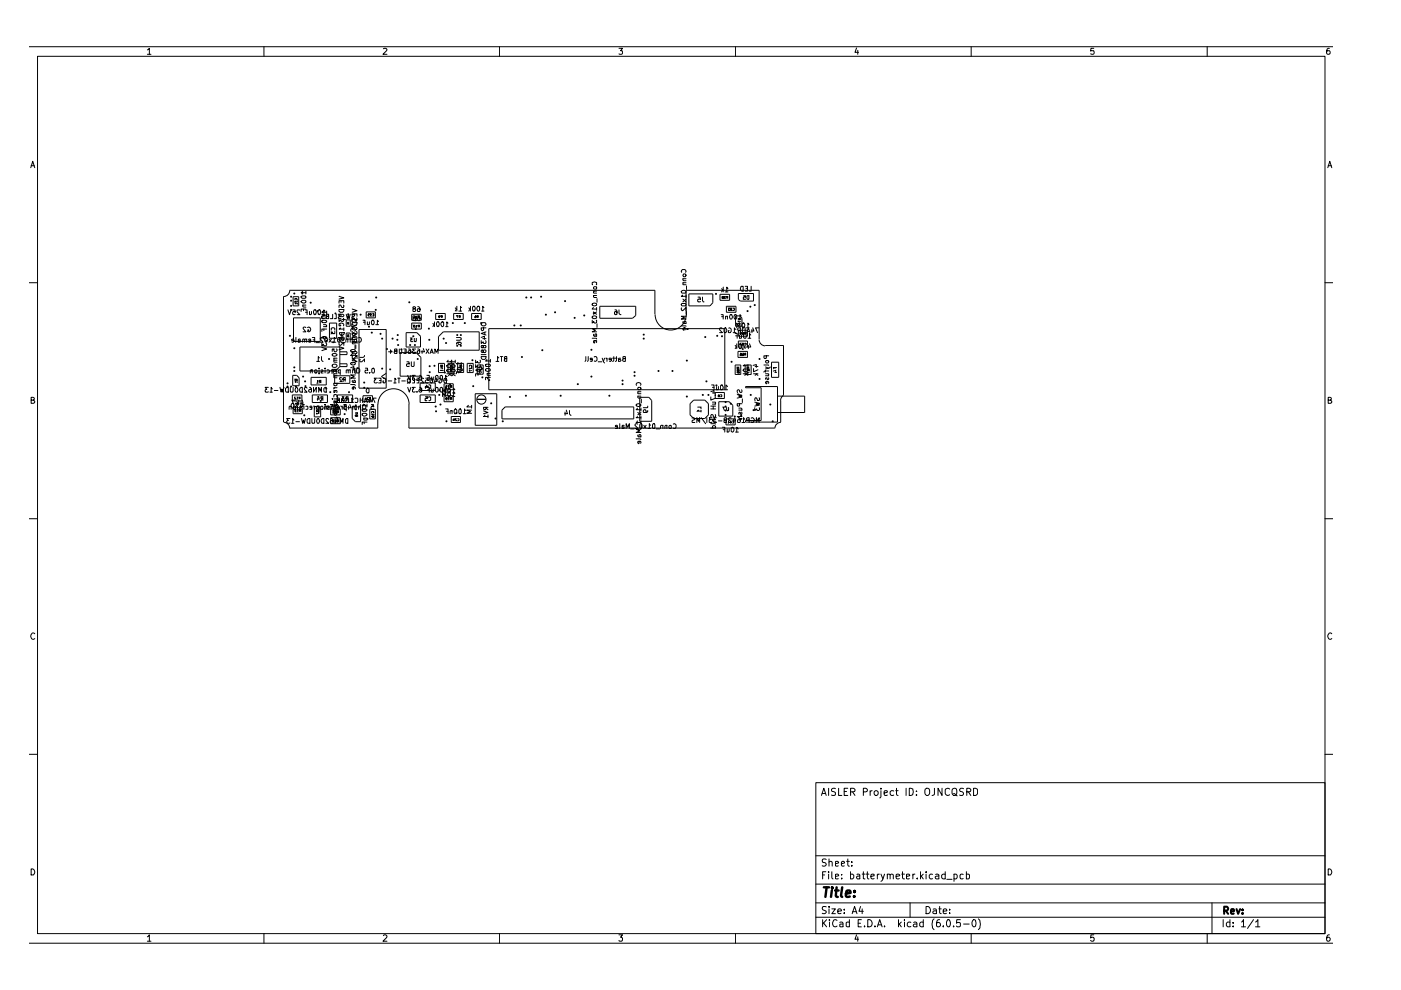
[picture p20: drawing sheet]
<svg xmlns="http://www.w3.org/2000/svg" width="297mm" height="210mm" viewBox="0 0 297 210" stroke-linecap="round" stroke-linejoin="round" font-family="sans-serif">
<g fill="none" stroke="#000" stroke-width=".21">
<path d="M6.3 9.9h276.3M8 11.9h272.9v186.1h-272.9zM31.2 10.6l.5-.4v1.3M31.2 11.5h.8M56 9.9v2M81.3 10.3l.5-.1 .2 .4-.8 .9h.8M105.9 9.9v2M131.2 10.2h.8l-.4 .6h.3v.6h-.7M156 9.9v2M181.6 10.2l-.3 .9h.7M181.9 10.7v.8M205.9 9.9v2"/>
<path d="M231.9 10.2h-.6l-.1 .6h.7a.48 .48 0 0 1 0 .6 .48 .48 0 0 1-.7 0M255.9 9.9v2M281.9 10.2l-.5 .1-.1 1 .2 .2 .4-.1 .1-.4-.1-.2h-.6v.2M6.5 35.6l.4-1.4 .5 1.4M6.6 35.1h.7M281.5 35.6l.4-1.4 .5 1.4M281.6 35.1h.7M6.3 59.9h1.7M144.5 57.7l-.1-.2 .3-.4h.5l.3 .4-.1 .2M144.8 59.9h.7M144.8 59.1h.7M144.9 58.2l.4-.1 .2 .2-.1 .3-.5 .1-.1-.3z"/>
<path d="M144.9 59.1l-.1 .3 .1 .1h.6M144.9 59.9v.5h.6M280.9 59.9h1.7M60.1 62.8v26.7M61 65.7l.4 1 .3-1M61.4 61.6h77.5v5M61.4 61.6a1.27 1.27 0 0 1-1.2 1.3M62.1 65.7h.5v.5l-.1-.2-.4 .2v.4h.5M62.1 79.6h.8l.5 .5v1.7h-1.3zM62.1 62.9h1.2v2h-1.2zM62.2 67.4h5.7v5h-5.7zM62.3 72.2l-.5-.1 .2-.2 .3 .2v.3l-.2 .2-.2-.1"/>
<path d="M62.5 63.6l.1-.3h.3l.1 .2-.1 .1M62.5 63.8v.3l.2-.2v.2h.2v-.3M62.7 64.2l-.2 .2h.5M62.7 71.5v1.1M63 64.2v.4M63.2 72.1h.4l.2 .2-.2 .3-.4-.1M63.6 65.8h-.6v.3l.6 .6h-.6M63.6 73.6h8.5v4.1l-1 1h-7.5zM63.7 72h-.5v.6M63.9 62.8l.8-.1 .2 .1v.4h-.8l-.3-.1zM64.1 63.7h.6l.2 .1a.53 .53 0 0 1-.5 .5 .53 .53 0 0 1-.6-.4zM64.2 61.7l-.4 .4h1.1"/>
<path d="M64.2 64.7h.7M64.3 64.7l-.1 .2 .1 .2h.6M64.3 65.5v.4M64.6 72.1l-.2-.2-.2 .1v.6M64.7 65.7h.4v1M64.8 66.2h.3M64.9 65.5h-1.1v.5M64.9 69.4l-.5-.1-.1 .2 .6 .9h-.6M64.9 61.7v.6M65 72h-.4v.6M65 71.9v.7M65.2 69.4a.47 .47 0 0 1 .7 .4 .47 .47 0 0 1-.7 .5"/>
<path d="M65.6 66v.7M65.9 72.2l-.5-.1 .1-.2 .4 .1v.5h-.5M66 66v.5l-.1 .2-.3-.1M66.2 71.5h.5v1.1M66.2 78.5l-.2-.1-.2 .2v.5M66.2 78.4v.7M66.4 72.1h.3M66.5 65.8l.1-.1a.52 .52 0 0 1 .5 .5 .52 .52 0 0 1-.4 .5l-.2-.4zM66.7 78.5h.4v.6l-.4-.1zM67 72.6h.7M67.1 76.6h.6M67.5 65.8l.1-.1a.52 .52 0 0 1 .4 .5 .52 .52 0 0 1-.4 .5l-.2-.4z"/>
<path d="M67.6 78.1h.1M67.6 78.4v.7M67.7 75.9l-.2-.3v1M68.1 78.5l.2-.1 .2 .2-.4 .2v.3h.4M68.2 75.6v.7l.3 .3M68.2 66.6h.5v.5h-.5v.5l.5-.1M68.2 67.1a.63 .63 0 0 1 1.1 .1l-.3 .3h-.6zM68.2 68l.8-.1 .3 .3-.3 .2h-.6l-.2-.1zM68.2 72.7v.6l.4-.3 .1 .3h.4l.2-.1-.2-.5M68.2 73.7l1.1 .3-1.1 .3M68.3 66.7h.6M68.5 66l-.3 .2h1.1"/>
<path d="M68.5 71.6l-.4-.1-.2 .2 .6 .9h-.6M68.6 68.8h.5l.2 .2-.2 .3M68.6 69.3h.7M68.7 69.8v.3M68.7 71.4l-.1 .1 .1 .4h.4l.2-.2-.2-.3h-.6l-.3 .1v.3M68.9 71.6l.2-.1a.55 .55 0 0 1 .3 .6 .55 .55 0 0 1-.3 .5l-.3-.5zM68.9 66l-.2-.3v1M68.9 78.1h.1M68.9 78.4v.7M69.1 72.3h.2M69.3 69.8h-1.1v.5M69.3 66v.5"/>
<path d="M69.3 67.1h-.1l.1 .5h.4v-1h-.4v.5h.4M69.3 78.5l.3-.1 .2 .3v.4h-.5M69.8 71.9l.5 .7M69.8 68.5h1.6v3.2h-1.6zM70.2 70.2v.5l.3-.2 .1 .2h.3v-.5M70.3 71.9l-.5 .7M70.3 70l-.1-.4 .4-.1 .4 .1-.1 .4M70.4 75.1a.63 .63 0 0 1 1.1 .2 .54 .54 0 0 1-.6 .3 .54 .54 0 0 1-.5-.5zM70.4 77.4l.1-.1a.67 .67 0 0 1 1 .2v.1a.66 .66 0 0 1-1.1 .1zM70.4 78.3h1.1M70.5 66.6v1h-.5M70.6 72.6h.6"/>
<path d="M70.7 78.7h-.5l.2-.3 .3 .2v.3l-.1 .2h-.3M70.8 75.9h.7M70.8 79.2h.7M70.9 75.9v.5h.6M70.9 76.4v.4h.6M70.9 78.3v.4h.6M70.9 79.2v.5h.6M70.9 79.7v.4h.6M71 78.4l.3 .3M71.2 71.8l-.3-.3v1.1M71.3 74l.2 .1v.2l-.3 .3-.3-.1v-.5h-.5v.5M71.3 66.6v1h-.4"/>
<path d="M71.3 78.4v.7M71.6 71.6l.3-.1 .2 .2v.7l-.2 .2a.58 .58 0 0 1-.3-1zM71.7 66.6l.6 .1v.3l-.6 .3 .2 .3h.4M71.9 62.8l1 .4-1 .2M71.9 64.3v-.5h1v.5M71.9 65.6h1v.3l-.3 .3h-.5l-.2-.2zM71.9 66.7l.7-.1 .3 .4-.3 .1h-.5h-.2zM71.9 67.5v.7l.3-.4a.34 .34 0 0 0 .3 .4 .34 .34 0 0 0 .4-.3l-.1-.4M71.9 71.8l.7-.1 .3 .4-.7 .2-.3-.2zM71.9 73.5l1 .3-1 .4M72 70.5h1v.3l-.6 .3-.4-.3zM72 69.1l-.1-.4a.52 .52 0 0 1 .6-.2 .52 .52 0 0 1 .3 .6"/>
<path d="M72 72.6l-.1 .6h.2l.8-.6v.6M72.1 77.1h1.5v.6h-1.5M72.1 74.6h1.5v.6h-1.5M72.1 69.5l-.2 .3h1M72.1 78.5h-.4v.5l.4 .1M72.1 78.4v1M72.3 63.8v.3M72.3 72.6h.8M72.5 67.7h.7M72.5 70.5v.8M72.6 71.5h-.2v.5l.2 .1h.2l.2-.5a.7 .7 0 0 0-1 .1v.3M72.8 64.7v.5h-.3l-.3-.5-.3 .1v.4"/>
<path d="M72.9 69.5v.6M73.4 66.6l.3 1 .1-.7 .2 .7 .3-1M73.4 67.8h.9v1.4h-.9zM73.4 70.6h.9v1.3h-.9zM73.6 68.4h.4l-.2 .3zM73.6 68.7h.4M73.6 71h.4M73.7 72l-.2-.1-.2 .2v.5M73.7 71.9v.7M73.8 78.6l-.1-.2-.3 .1v.6M73.8 71l.2 .4h-.4zM73.8 68.2v.2"/>
<path d="M73.8 68.7v.1M73.8 70.9v.1M73.8 71.4v.1M74.3 78.5h-.5v.6M74.3 78.4v.7M74.3 78l.7-.3v.7M74.4 70.3a.47 .47 0 0 1 .4-.7 .47 .47 0 0 1 .5 .7M74.4 74.2a.58 .58 0 0 1 1 .2 .58 .58 0 0 1-1.1-.1zM74.4 76.9a.58 .58 0 0 1 1 .2 .58 .58 0 0 1-1.1-.1zM74.6 66.6h.5v.5h-.4l-.1 .3 .1 .2h.5M74.6 67.7h1a.59 .59 0 0 1-.4 .6 .59 .59 0 0 1-.6-.1zM74.6 68.7v.6l1-.4"/>
<path d="M74.7 72h-.4v.6M74.7 65.5l1 .4-1 .3M74.7 67.1v-.6h1v.6M74.7 68.4h1a.59 .59 0 0 1-.4 .6 .59 .59 0 0 1-.6-.2zM74.7 70.3v.6l.3-.4 .2 .4h.4v-.6M74.7 74.6l.7-.1 .3 .3-.3 .2h-.6l-.1-.1zM74.7 76.3l1 .3-1 .4M74.7 75l-.4 .4h1.1M74.7 71.9v.7M74.7 71.5h.7M74.7 72.5h.7M74.7 75.9l.7 .6"/>
<path d="M74.7 78.2h.7M74.8 69.4a.68 .68 0 0 1 .9 .3l-.3 .2h-.6l-.1-.1zM74.8 71.9l-.1-.4 .2-.2h.5l.3 .3-.1 .3M74.8 75.4l-.1 .5 .2 .1 .8-.6v.6M74.8 71.5v.5h.6M74.8 72.5v.4h.6M74.8 70.6h.4l.2 .2-.1 .3h-.5l-.1-.3zM74.9 72.3l-.2 .3h1M75.1 72.1l.2-.2 .3 .1v.5l-.3 .1-.2-.2zM75.2 78.5h-.4v.6M75.2 66.5v.4M75.2 78.1v1"/>
<path d="M75.3 73.2v.8M75.4 79.5h-1.1l.8 .3-.8 .4h1.1M75.4 75v.6M75.4 75.9l-.7 .6M75.4 73.2v.7M75.4 78.5v.7M75.6 67.4v.5l-.2 .1-.3-.5-.3-.1-.1 .1v.5M75.6 78.2l.4-.1a.66 .66 0 0 1 .1 1h-.4zM75.7 72.3v.5M76 71.6a.45 .45 0 0 1 .6 .5 .45 .45 0 0 1-.6 .4M76.1 69.8h5.8v12.5h-5.8zM76.4 76.2l-.1 .4 .4 .1 .6-.6v.6"/>
<path d="M77 67.9h.4v.9M77 68.3h.4M77.3 75.4l-.3 .4h-.7M77.5 78.1h.4l.1 .5-.5-.1v.6l.5-.1M77.6 66.1h2v1.3h-2zM77.9 68.2v.6M78 66.5h.3v.3h-.3l.1 .2 .2-.1M78.3 68.2v.5h-.4M78.4 79v.1M78.8 66.5h-.3l.2 .2-.2 .1v.2l.3-.1M78.8 68l.1-.1a.47 .47 0 0 1 .5 .5 .47 .47 0 0 1-.5 .4l-.2-.3zM78.9 78.1h.2a.53 .53 0 0 1 .3 .5 .53 .53 0 0 1-.4 .5l-.2-.2z"/>
<path d="M79 66.6h.3v.3h-.3M79.7 68.8h.6M80.3 68.2l-.3-.3v.9M81.9 79.2l-1 .6 1 .6M82.4 74.6h.7M82.8 74.2v.7M83.8 74.4l-.2 .2 .1 .3h.5v-.9l-.5 .1v.3h.5M84.7 74l.1 .9 .4-.1v-.8M84.8 74.8h3.4l1 1v4h-4.4zM85.6 74h.5v.9h-.5M85.8 74.4h.3M86.1 70.5h2.3l.8 .8v2.3h-3.1z"/>
<path d="M86.3 76.7h.4l.1 .5-.5-.1-.1 .5 .2 .1 .4-.1M86.4 79.6l.4 1 .3-1M86.6 74h.4l.1 .4-.1 .5h-.4l-.1-.4 .2-.2 .4 .2M87.2 76.7v.9l.2 .1 .4-.1v-.9M87.3 68.5h2v1.3h-2zM87.3 66.6h2v1.3h-2zM87.5 71.7h-.4l.2 .3h-.2v.3h.4M87.7 65.4l-.2 .2 .1 .4h.4l.1-.3-.6-.3v-.3h.6v.2l-.2 .1M87.7 67.4l-.2 .1v.4l.2 .1 .4-.1v-.3l-.6-.3 .1-.3h.4l.1 .1-.2 .3M87.8 67.2v.3M87.8 67l.2 .4h-.3M87.8 71.7l.1 .7h.3l.1-.1v-.6"/>
<path d="M88 69h-.3l.1 .1-.1 .2 .3 .1M88.1 79.6h-.6l.2 .3-.2 .2v.4h.6M88.1 74h-.6l.3 .3-.3 .2v.4l.6-.1M88.2 69h.2v.1h-.2v.3h.2M88.3 67l.1 .1v.4l-.2-.1 .1-.2 .1 .1M88.6 65l.3 .1a.74 .74 0 0 1 .1 .9h-.4l-.1-.4 .1-.2h.4l.1 .2M88.6 67h.3l.2 .4-.1 .5h-.4l-.1-.3 .1-.3h.3l.2 .3M88.6 74l.4 .2v.6h-.5v-.4l.3-.1 .2 .2M88.9 67.3l-.2 .2M88.9 69.2l-.2 .2M88.9 67.3h-.2v-.3h.2v.5M88.9 69.2h-.1l-.1-.2h.2v.4"/>
<path d="M89 79.6l.4 .2v.7l-.3 .1-.3-.2v-.2l.3-.3 .3 .3M89.5 74.3v.6M89.7 73.9l.3 .7h-.7M90.3 74l.6 .9M90.5 79.6h.5v1M90.9 74l-.6 .9M91.2 74.9l.3-.9 .4 .9M91.3 74.7h.5M91.4 79.9v.7M91.8 68.6l.3 .3M91.9 79.9v.6h-.5M92 68.8l-.2 .5"/>
<path d="M92.1 68.2v1.1M92.2 74.9v-.9l.3 .7 .4-.7v.9M92.4 79.8l.1-.2 .4 .2v.6l-.3 .2a.53 .53 0 0 1-.2-.8zM92.4 66.5h2v1.2h-2zM92.6 68.3l.1-.1a.52 .52 0 0 1 .5 .5 .52 .52 0 0 1-.4 .6l-.3-.5zM93 77h1.2v2h-1.2zM93 67.1l.3 .1v-.3l-.3 .1 .1 .4h.2M93.3 79.8l.3-.2 .2 .2v.6l-.2 .2-.3-.2zM93.3 78l.5-.1v.4M93.5 78.4l-.1 .1h.5M93.6 78.2h.3M93.6 68.2h.4l.1 .2v.6l-.3 .3-.3-.5z"/>
<path d="M93.7 77.4v.3l-.2 .1-.1-.4h.5M93.7 67.2l-.2 .2M93.7 77.6l.2 .2M93.8 67.2h-.2l-.1-.3h.3v.5M93.9 78.4v.3M94 70.4h7.6v3.9h-8.6v-2.9zM94.5 69.3h.5M94.7 77.5l.6-.2 .5 .3-.3 .3h-.6zM94.7 78.4l.8-.1 .3 .4-.3 .1h-.6l-.2-.1zM94.7 79.2h1.8M94.8 79.8l-.3-.2v1M95 68.5l-.3-.3v1.1"/>
<path d="M95 76.4l-.3 .3h1.1M95 77h1.3v2.1h-1.3zM95.3 79.4l.5 .3M95.4 78.5l.4-.1v.4M95.4 79.2l-.3 .5M95.5 77.8v-.3a.26 .26 0 0 1 .3 0 .26 .26 0 0 1 .1 .3M95.5 77.9v.4l.5-.4v.4M95.5 77.5l.6-.2 .4 .3-.2 .3h-.6zM95.5 78.4l.8-.1 .2 .4-.2 .1h-.6l-.2-.1zM95.6 78.7h.4M96.1 79.4l.4 .3M96.2 66.5h2v1.2h-2z"/>
<path d="M96.2 79.2l-.4 .5M96.5 76.7h-1l.3-.3v.6M96.5 76.4v.6M96.5 65.3l.4 .3M96.8 71.5h.7l.3 .2v.3l-.3 .1h-.7M96.8 65.5l-.3 .5M96.9 64.9v1.1M97 77h1.3v2h-1.3zM97.1 76.9l-.3 .2h1M97.1 77.9h.6v.4M97.1 78.3h.7M97.2 66.9h-.4l.3 .5"/>
<path d="M97.3 78.8v.3M97.3 66h.6M97.4 72.6l-.3 .3 .2 .2h.3l.2-.2-.2-.3h-.6l-.2 .4M97.4 78l.4-.1v.4M97.5 78.4v.3h.2l.3-.3v.3M97.5 67.2l-.2 .2M97.6 67.2h-.2l-.1-.3h.3v.5M97.7 78.2h.3M97.7 77.4v.3l-.1 .1-.1-.4h.5M97.7 77.6l.3 .2M97.8 78.8h-1v.4M97.8 76.9v.6"/>
<path d="M97.9 65.2l-.3-.3v1.1M99.1 77h1.2v2h-1.2zM99.4 65.3l.3 .3M99.5 77.8l.1-.4 .4 .2-.1 .2M99.5 77.9v.3l.5-.3v.3M99.5 78.4v.3l.5-.2M99.7 65.5l-.3 .5M99.7 64.9v1.1M100 66.5h2v1.2h-2zM100.2 65l.1-.1a.52 .52 0 0 1 .5 .5 .52 .52 0 0 1-.4 .6l-.2-.5zM100.7 66.9h.2l.1 .4h-.4l.1-.2 .3 .1M100.8 76.4v.6l.5-.4v.3l.4 .1 .2-.2-.1-.4"/>
<path d="M100.8 77.3v.6l.5-.3v.3h.5v-.6M101.2 78.3h1M101.2 77.4h1.2v1.9h-1.2zM101.3 78.3l-.1 .4 .1 .1h.4l.2-.1-.1-.4M101.3 64.9h.3l.1 .2v.6l-.3 .3-.3-.5zM101.3 67.2l-.2 .2M101.3 79.2v.4M101.4 67.2h-.2l-.1-.3h.3v.5M101.6 78.1v-.2l.1-.1h.3l.1 .3M101.6 78.3v.2h.2l.3-.2v.2M101.7 78.8l-.1 .1h.5M101.9 79.2h-1.1v.6"/>
<path d="M102 71.5l.7-.2v.7M102 72.2v.6l.4-.3 .1 .3h.5v-.6M102 75.6h1v.3l-.2 .3h-.5zM102 75.2h1M102.1 78.8v.2M102.1 66h.5M102.2 68.4h.7l.1 .4a.6 .6 0 0 1-1 0zM102.4 71.8h.6M102.4 73.4v-.2h-.3v.5h.3l.1-.5h.5v.2v.3h-.5l-.1-.1M102.4 74.3l-.1-.1-.3 .1 .2 .5 .2-.1 .1-.4 .4-.1 .1 .1-.1 .5-.5-.3M102.5 69.5v.4l-.3 .2-.2-.6h1M102.6 65.2l-.2-.3v1.1"/>
<path d="M102.8 70.4v.6M103 77.3l.7-.1 .3 .4-.3 .1h-.6l-.1-.1zM103 78.3l.1-.2h.6l.3 .3a.53 .53 0 0 1-.6 .3 .53 .53 0 0 1-.4-.4zM103 70.4l-1 .3 1 .3M103.2 76.2l-.2 .3h1M103.3 79.2h.7M103.4 79.2v.4h.6M104 76.2v.6M105.2 76.6h.5M105.7 75.9l-.2-.3v1M106.1 75.6h.5M106.3 75.6v1"/>
<path d="M107.2 76l-.3 .2v.3l.2 .1h.3v-1h-.4v.4h.4M124.2 75.6v.9l-.2 .1M124.7 75.6v.9l-.2 .1M125.6 76.3l-.5-.1v-.3h.5v.6h-.5M125.6 64.4a.52 .52 0 0 1 .5-.2 .52 .52 0 0 1 .4 .5 .52 .52 0 0 1-.6 .2 .52 .52 0 0 1-.3-.5zM125.6 67.9v.6l.3-.3 .2 .3 .4-.1-.1-.5M125.6 71.7h.8l.1 .2M125.6 60.4v-.5l.4-.1 .5 .1-.1 .5M125.6 67.1l.6-.1 .3 .1a.47 .47 0 0 1-.5 .5 .47 .47 0 0 1-.4-.5zM125.8 65.2l-.2 .3h.9M125.8 61.7h.7M125.8 62.7h.7"/>
<path d="M125.8 66.1l.7 .5M125.9 70.9l-.1 .2 .2 .2h.5v-.4h-.3l-.1 .4M126 75.7l.4-.1 .2 .3v.5l-.4 .2-.2-.1M126 60.8l.5 .1-.1 .4h-.4l-.2-.2zM126 61.7l-.2 .2 .1 .2h.6M126 62.7l-.2 .1 .2 .3h.5M126.2 72.2l-.1 .5-.3-.1 .1-.4h.6v.4M126.5 69.7h-.9l.6 .3-.6 .4h.9M126.5 65.2v.6M126.5 66.1l-.7 .5M126.6 63.3v.8M126.6 68.7v.7"/>
<path d="M126.8 76.7h.8M127.2 64.9h7.6v2l-.7 .6h-6.9zM127.7 75.9l.5 1.1M128.2 75.9l-.3 .7M128.4 75.9l.3 .2M128.7 75.9v.7M129.6 76.3l-.5-.1 .1-.3 .4 .1v.5l-.1 .1-.3-.1M129.9 75.9h.4M130.1 75.6v.9l-.2 .1M130.4 65.7h.2l.2 .3v.6h-.5v-.5l.3-.1 .2 .3M130.5 75.9h.3M130.7 75.6v.9l-.2 .1"/>
<path d="M131.1 76.2h.4l.2 .2-.2 .2-.4-.1M131.2 65.7v.7l.5 .3M131.6 75.9l-.5 .1v.6M132.2 76l-.2 .3 .2 .3h.4v-1l-.5 .1 .1 .3h.4M138.9 66.7a3.3 3.3 0 0 0 3.3 3.3 3.3 3.3 0 0 0 3.3-3.3M144.4 69.1l1.1 .1M144.5 65.3l-.1 .3 .3 .3 .8-.7v.7M144.6 61.6a.58 .58 0 0 1 .9 .3l-.2 .2h-.7l-.2-.2zM144.6 64.3h.7l.2 .3-.2 .3h-.7l-.2-.3zM144.7 62.6l-.3 .2h1.1M144.8 63.4l.7 .6M144.9 68.2v.4h.6"/>
<path d="M145 68.6l.1-.4h.4l-.1 .4M145.1 69.5l-.1 .5-.2-.2 .1-.3h.4l.2 .2-.1 .2M145.5 67.1h-1.1l.7 .3-.7 .2h1.1M145.5 66.6v-5h15.5v10.4M145.5 63.4l-.7 .6M145.5 60.6v.8M145.5 66v.8M146 62.3h5.1v1.9l-.6 .7h-4.5zM148 63h.4l.1 .5-.5-.1v.6l.5-.1M148.9 63v.8l.4 .2M152.7 62.4h2v1.3h-2zM152.9 66.7h.4v.9"/>
<path d="M153 61.2l.3 .4M153 67.1h.3M153.1 69.6h-.5v.3l.6 .6h-.6M153.2 63l-.1 .3h.3l-.3-.4h.3l-.1 .1M153.2 61.5l-.2 .4M153.3 60.9v1M153.6 69.6l.2-.1 .3 .4-.2 .6h-.3l-.1-.1zM153.8 61.9h.5M153.9 62.9h-.4l.2 .1-.2 .2 .4 .1M154 64.9h2v1.3h-2zM154.2 63.1l-.1 .2M154.3 67.1h-.5v.5"/>
<path d="M154.3 67.1v.5M154.3 63.1l-.2-.1v-.1h.2v.4M154.3 61.1l-.2-.2v1M154.5 69.6l.2-.1 .3 .3v.5l-.1 .2-.5-.1v-.3h.2M154.7 65.3h-.2l.1 .2h-.1v.3l.2-.1M154.9 66.7a.47 .47 0 0 1 .4 .5 .47 .47 0 0 1-.4 .4l-.2-.3zM155.2 65.3h-.3l.2 .2-.2 .2h.3M155.4 65.4l.3-.1v.2v.3l-.3-.1M155.4 70.5h.6M155.8 66.7a.47 .47 0 0 1 .4 .5 .47 .47 0 0 1-.4 .4l-.2-.3zM155.9 70.7h.4v1M155.9 77.4h1.2v2h-1.2z"/>
<path d="M155.9 73.2l.3 .5M156 67h.9l.4 .5v1.7h-1.3zM156 71.2h.3M156 69.8l-.3-.3v1M156.1 73.6l-.2 .3M156.2 69.5v-1l.3 .7 .4-.7v1M156.2 72.9v1M156.4 67.5h.5v.3h-.5M156.4 68.6l.4-.1v.3M156.5 74.5h2v1.3h-2zM156.5 77.9v.2l-.2 .1v-.3h.5M156.5 78.4l-.1 .2 .4-.1-.1-.1h-.4v.2"/>
<path d="M156.5 78l.3 .2M156.5 72.3h2v1.3h-2zM156.5 70h2v1.3h-2zM156.5 62.2h3.3v1.6h-2.8l-.5-.3zM156.6 68l-.2 .1h.5M156.6 68.7h.3M156.6 67.6h.5M156.7 78.8v.3l-.3-.1 .1-.2-.2 .1v.1M156.8 73l.2-.1 .2 .3v.5l-.1 .2h-.3l-.2-.3zM156.8 71v.7M156.9 74.9l.3 .1v.4h-.3v-.3h.3M156.9 70.7h.3v-.2h-.3v.3l.3 .1"/>
<path d="M156.9 68v.3M157 70.1l-.5-.1-.1-.2 .1-.3h.5v1M157.1 67l-.2-.3v.9M157.1 60.7h.5v1a.59 .59 0 0 1-.6-.3 .59 .59 0 0 1 .1-.7zM157.2 72.8h-.3v.1l.4 .3h-.4M157.2 71v.6h-.4M157.4 68.6l.1-.1a.52 .52 0 0 1 .4 .5 .52 .52 0 0 1-.3 .5l-.3-.4zM157.4 69.5v.9l.2 .1 .4-.1v-.9M157.4 74.9l.3 .1v.3h-.3v-.2h.3M157.4 70.5l.3 .1v.3h-.3v-.2h.3M157.6 79.2h1M157.6 62.7h.4v.3h-.4v.5l.4-.1"/>
<path d="M157.7 72.8h-.3l.2 .1h-.2v.3h.3M157.7 78.2h.7l.2 .4a.58 .58 0 0 1-1-.1zM157.8 77.3l-.2 .3h1M157.9 72.8l.3 .1-.1 .3h-.2M157.9 70.7a.53 .53 0 0 1 .3 .5 .53 .53 0 0 1-.4 .5l-.2-.2v-.5zM158 60.7h.5v1h-.5M158 77.4h1.3v2h-1.3zM158 75.1l-.1 .3M158 70.7l-.1 .2M158.1 75.1h-.2v-.1l.2-.1v.5M158.2 79.3l.4 .3M158.2 61.1h.3"/>
<path d="M158.2 70.7h-.3v-.1l.3-.1v.4M158.2 72.9h-.6l.4 1M158.2 69.5h.6M158.3 70.5l.4-1 .3 1M158.3 79.2l-.4 .4M158.4 78.8v.3l.5-.1M158.4 62.8l.4-.1v.8l-.4-.1zM158.4 70.3h.5M158.6 71.7h.6M158.6 77.3v.5M158.6 77.9v.2l-.1 .1-.1-.3h.5M158.6 78l.3 .2"/>
<path d="M158.7 73.2v.7M158.7 78.4l-.1 .2h.3v-.2h-.4l-.1 .2M158.8 68.7l-.2-.2v1M158.9 72.9l.3 .7h-.7M159.2 71l-.3-.3v1M159.3 60.7v1h-.5M159.4 69.8v.7M159.6 69.5l.3 .7h-.6M159.7 77.5l.7-.2v.6M159.8 78.1v.7l.9-.4M159.8 79.2h.9M160.1 77.7h.6"/>
<path d="M160.4 79.3l.3 .3M160.4 79.2l-.3 .4M160.9 69.5h-.7l.4 1M160.9 72.1a1.32 1.32 0 0 0 1.3 1.2M162 77.4l1 .1M162.2 73.2h3.9v10.5M162.3 79.2h.6v.5M162.3 79.7h.7M162.3 77.8l.7 .3M162.3 78.5v.4M162.4 76.5h.5v.4l-.4 .1-.2-.3zM162.5 75.4v.5l-.4 .1-.1-.1v-.5h1"/>
<path d="M163 78.7h-.9l-.1 .2M163.3 77.8l-.1 .2-.9 .2M163.6 76.8h1.5v3.2h-1.5zM163.9 78.7l.6-.2v.5M164.2 79h.5M164.3 77.9v.3M164.7 77.9h-.7v.4M6.6 84.8h.6v-.5l-.6-.1v1.3h.5l.3-.4-.4-.3M56.9 82.1h-.7l.4 .4-.4 .2 .1 .4h.6M57.2 83.1h.5M57.7 82.5l-.2-.4v1M58.2 82.8h.7"/>
<path d="M59.4 82.1l.2 1 .2-.6 .1 .6 .3-1M60.2 89.5a1.27 1.27 0 0 1 1.2 1.3M60.5 82.4l.6-.3v1h-.5zM61.5 88.7h-.7l.3 .5-.3 .1 .1 .4h.6M61.6 82.1v1h.5v-.1v-.9M61.7 86.2l-.2-.1-.2 .2v.5M61.7 86.1v.7M61.8 89.7h.5M61.9 85.5l.4 .2v.6l-.2 .2-.4-.4zM62 83.7h2v1.3h-2zM62.1 86.4h2v1.3h-2zM62.2 86.2h.5l-.1 .6h-.4z"/>
<path d="M62.3 89.1l-.2-.4v1M62.5 80.4h.4l.1 .2h-.5zM62.6 84.8h-.7l.4 1.1M62.7 82.3l.1-.2a.53 .53 0 0 1 .4 .6 .53 .53 0 0 1-.5 .4l-.1-.3zM62.7 84.2h-.3l.3 .4h-.3M62.7 80.9l-.2 .1h.5M62.7 89.4h.8M62.9 80.5l.1 .2M62.9 86.8h-.4l.2 .2-.2 .2h.4M62.9 84.6h.3M62.9 85.2l.4 .4M63 80.9v.3"/>
<path d="M63 87.3h.3M63.1 85.8v.1M63.1 86.1v.7M63.2 85.5l-.3 .4M63.2 84.3l-.2-.1v.4M63.3 87l-.2-.2v.5M63.3 85.5h-.6l.4 1M63.3 84.8v1.1M63.5 84.5l-.1 .1M63.6 82.3l.5-.2v1h-.5zM63.6 84.5l-.2-.1v-.2h.2v.4M63.6 87.1l-.1 .2"/>
<path d="M63.8 85.9v.6M63.8 87.1h-.3v-.2l.3-.1v.5M63.8 85.2v.7M63.9 88.7l.3 1 .1-.6 .2 .6 .3-1M64 85.4l.3 .8h-.7l.1-.1 .2 .1v.2l-.4 .2 .1 .2h.3M64.1 84.8l.2 .7h-.6M64.4 85.8v.1M64.4 86.1v.7M64.9 86.2h.4v.5l-.4 .1M65.1 82.3l-.4-.2-.2 .3 .6 .7h-.6M65.1 89l.6-.3v1h-.5zM65.6 82.1l.4 .3v.7h-.4l-.2-.1v-.3l.3-.2 .3 .2"/>
<path d="M66 80h3.2v1.6h-3.2zM66.1 88.7l.1 1h.4l.1-1M66.1 86.4h-.4l.1-.3 .3 .1v.6h-.4M66.2 83.7h3.2v1.6h-3.2zM66.5 82.1v1l.6-1v1M66.5 86.1l.2 .1v.2M66.6 86.2h.9l.5 .5v1.7h-1.4zM66.7 86.1v.7M67.1 87h.4l.1 .2h-.5zM67.1 87.5v.3h.2l.3-.4v.4M67.1 81.2h.4M67.2 88.9l.2-.2a.53 .53 0 0 1 .3 .6 .53 .53 0 0 1-.4 .4l-.2-.3z"/>
<path d="M67.4 84.4v.6M67.4 87.1l.2 .2M67.5 80.8l-.1-.2v.6M67.5 84.1l.2 .5h-.5M67.6 86.2h-.5v.6M67.6 83.1v-1l.3 .8 .3-.8v1M67.6 86.1v.7M67.6 86.2l-.3-.1-.2 .3 .1 .4h.4M67.6 86.1v1M67.9 81l-.2 .2M68 86.2h.4v.6l-.4-.1zM68 81l-.3-.3 .3-.1v.6"/>
<path d="M68.2 88.9l.5-.2v1h-.5zM68.3 84.5l-.3 .5M68.5 84.5h-.5l.1-.4h.4v.9M68.7 82.4l.2-.3h.3v1h-.5zM68.9 85.8v.1M68.9 86.1v.7M69.3 86.3l-.1-.2-.4 .2v.5M69.7 88.9l-.4-.2-.2 .3 .6 .7h-.6M69.8 86.1v.7h-.4l-.1-.2 .5-.2v-.2h-.4M69.8 86.2l-.4-.1-.1 .2v.5M70.1 86.7h2v1.3h-2zM70.1 88.6h2v1.2h-2z"/>
<path d="M70.2 85.8v.1M70.2 88.7l.4 .3v.7h-.4l-.2-.1v-.3l.3-.1 .3 .1M70.4 84.6h.1M70.4 85.9h.1M70.6 85.8v1h.4l.1-.2a.53 .53 0 0 0-.3-.5 .53 .53 0 0 0-.6 .2v.5v-.7M70.8 84.2v-.5h.2l.5 .1-.1 .4M70.8 86.4l.5-.1 .2 .3-.2 .2h-.4zM70.8 82.2h.7M70.8 84.6h.7M70.8 85.9h.7M70.8 87.2h.7M70.8 89h-.2l.2 .5h-.2"/>
<path d="M70.8 87.1h-.2l.1 .1-.1 .1v.3l.2-.1M70.9 87.2l-.1 .4h.7M71 87h.3l.1 .2v.6l-.2 .3-.3-.3zM71 81.3v-1.6h3.2v1.6h-3.4v.4h.6v-.4M71 82.2l-.2 .3M71 85.2l.2-.1 .2 .2-.1 .8h-.3l-.1-.2zM71 88.7v1l.6-1v1M71.1 82.8l-.1 .4h-.2v-.4h.6v.4M71.1 85.9l.2-.1 .4 .1v.7l-.2 .2h-.3l-.2-.4zM71.3 89l-.3 .1 .3 .4h-.3M71.3 87.2h-.3l.3 .4h-.3M71.4 85l.1 .3-.2 .1-.3-.4h-.2v.3"/>
<path d="M71.6 84.8l-.1 .1v.4h.5v-.4l-.5-.1v-.4l.5 .1v.3h-.2M71.7 89.3l-.2 .2M71.7 87.3l-.2 .3M71.8 89.3h-.2l-.1-.3h.3v.5M71.8 87.3h-.3v-.2h.3v.5M72 86.4h-.5l.1-.3 .4 .2v.3l-.1 .2h-.4M72.1 89.7v-1l.4 .8 .2-.8v1M72.2 86.1l.4 .3M72.4 84.6l.2-.2a.47 .47 0 0 1 .4 .5 .47 .47 0 0 1-.4 .4l-.2-.1zM72.4 80.1h-.4v.3l.5 .5h-.5M72.6 86.1v.7M72.9 85.8h.5v.5h-.5l.1 .5 .4-.1"/>
<path d="M73 84.1h-.4l.3 .4h-.3v.4h.4M73 80.5l-.2 .4M73.2 80.5h-.3l-.1-.4h.4v.8M73.2 89l.3-.3h.2v1h-.4zM73.4 86.2h-.4v.5l.4 .1M73.4 84.4h.3l.2 .2v.6l-.2 .1h-.3l-.1-.4h.2M73.4 86.1v1M73.6 84.5l-.2 .5M73.8 84.5h-.4v-.4h.4v.9M73.9 86.1v.7M74.2 85.8l.2 .6h-.7M74.3 81.5h.9l.2 .2"/>
<path d="M74.8 80.7l-.1 .2 .1 .2h.6M74.8 85.3v-1.6h-3.3v1.6h3.4M74.9 84.7l-.3-.3v.9M74.9 81.1l.2-.5 .3 .2-.1 .3M75 82l-.1 .5-.2-.1 .1-.4h.4l.2 .2-.1 .3M75.1 86.3l-.2-.2-.2 .2v.5M75.3 84.5l.4-.1 .2 .2v.6l-.2 .1h-.4M75.3 87.5h.5v.3h-.5M75.5 86.2l-.2-.1-.2 .2v.5M75.5 86.1v.7M75.6 88.1l-.2-.1-.1 .2 .3 .1v-.3h.2v.3l-.2-.1M76.4 84.8h.5"/>
<path d="M76.4 84.4v.9M76.5 86.2h-.5v.6M76.5 85.8v3.6h-1.1l-.7-.7v-2.4h1.8M76.8 86.8l.8-.1 .2 .3-.2 .2h-.6l-.2-.1zM76.8 87.7l.8-.1 .2 .3a.55 .55 0 0 1-.5 .3 .55 .55 0 0 1-.5-.3zM76.9 85.9l.4-.1a.66 .66 0 0 1 .1 1h-.4l-.1-.2zM76.9 84.4v.9M77 83.9h2v1.3h-2zM77 85.7l-.2 .3h1M77.1 88.6h.7M77.2 88.6v.5h.6M77.2 85.3l.4-.9 .3 .9"/>
<path d="M77.2 89.5v.3M77.3 85.1h.5M77.4 84.5v.3M77.5 84.3l.2 .3h-.4M77.8 89.5h-1v.5M77.8 82.4l.2-.1 .2 .2-.1 .8h-.3l-.2-.3zM77.8 85.7v.6M78.1 84.4l-.2-.1v.2l.3 .3h-.3M78.3 84.8v.5M78.4 86.8h1.2v2h-1.2zM78.5 84.3l.2 .7h-.6M78.5 84.5l-.1 .3"/>
<path d="M78.6 84.5h-.2v-.2h.2v.5M78.7 85.8h.5v.5l-.5-.1v.6l.5-.1M78.8 87.6l.1-.4h.3v.4M79 87.8h-.2h.5M79.2 88.2v.3l-.2-.1v-.2l-.2 .1v.1M79.3 87.8v.2M79.8 84.4h-.7l.4 .9M80 80.2h-.7l.4 .3-.3 .1-.1 .4 .2 .2 .5-.1M80.1 85.7v5.1h-18.7M80.1 85.7a3.3 3.3 0 0 1 3.3-3.3 3.3 3.3 0 0 1 3.3 3.3v5.1h77.6M80.3 80.2h.5v1h-.5M80.4 80.7h.4"/>
<path d="M81.3 80.3l.2-.1 .3 .2v.5l-.3 .3-.3-.1v-.3h.2M82.3 80.8h.8M83.5 81.2h.5M84 80.4l-.3-.2v1M84.3 80.2h.5M84.6 80.2v1M85.2 80.8h.7M86.4 82.1l.4 1 .3-1M86.4 80.3l.2-.1 .4 .1v.7l-.4 .2a.6 .6 0 0 1-.2-.9zM86.9 80.9l-.5 .4M87.5 80.2h.4v1h-.4M87.6 80.7h.3"/>
<path d="M88.1 82.1h-.6l.2 .4-.2 .1v.5h.6M88.4 83.1h.1M88.4 80.5v.1M88.4 80.2h.4v1h-.4M88.5 80.7h.3M89 82.1l.4 .3v.7h-.3l-.3-.1v-.3l.3-.2 .3 .2M89.1 83.7h3.2v1.6h-3.2zM89.1 81.2h3.2v1.6h-3.2zM89.8 80.3l-.4-.1-.2 .2 .7 .8h-.7M90.1 84.1h.5v.4h-.5l.1 .5 .4-.1M90.2 81.8v.6M90.3 80.2h.5v.5l-.1-.2h-.3l-.2 .3v.2l.2 .2 .4-.1"/>
<path d="M90.4 81.6l.2 .5h-.6M90.5 82.1h.5v1M90.7 82.6h.3M90.7 80.1h.3M90.9 84.2h.4v.6l-.2 .2-.2-.1M90.9 81.7h.4v.6l-.2 .1-.2-.1M91.2 80.3l.2-.1 .3 .1v.7l-.2 .2-.3-.2zM91.4 82.5v.6M91.9 82.5v.6h-.5M92.2 80.5v.7M92.4 82.3l.1-.2 .4 .2v.7l-.3 .1a.53 .53 0 0 1-.2-.8zM92.5 80.1l.2 .8h-.7"/>
<path d="M93.1 80.3l.3-.1 .3 .4-.3 .6-.4-.1v-.3h.2M93.3 82.3l.3-.2 .2 .2v.7l-.2 .1-.3-.1zM93.8 83.3v-1l.3 .8 .4-.8v1M93.8 84.1v-1l.3 .7 .4-.7v1M94.1 80.3l.6-.1v1a.55 .55 0 0 1-.6-.3 .55 .55 0 0 1 0-.6zM94.1 83.9h2v1.3h-2zM94.1 81.4h2v1.2h-2zM94.2 83.1h.6M94.2 80.6h.6M94.5 86.7h.5v1M94.5 82l.2 .1 .1-.4-.3 .1v.4l.3 .1M94.6 84.5l-.1 .2 .3 .1v-.3h-.3l.1-.2h.2l-.1 .2"/>
<path d="M94.7 87.2h.3M94.8 82.4l-.3-.3v1M95 82.4l.2-.1a.53 .53 0 0 1 .3 .5 .53 .53 0 0 1-.4 .5l-.2-.3zM95 83.1h.2a.53 .53 0 0 1 .3 .5 .53 .53 0 0 1-.4 .5l-.2-.4zM95 84.8h.3M95 82.3h.3M95.3 84.5l-.2-.2v.5M95.3 81.9l-.2-.2v.6M95.6 84.5l-.1 .3M95.6 82l-.1 .3M95.7 88.3h1.9v1.3h-1.9zM95.8 84.5h-.3v-.1l.3-.1v.5"/>
<path d="M95.8 82h-.3v-.2l.3-.1v.6M95.8 87.2v-.2l-.4 .2v.5M95.8 87v.7M95.9 83.3h.5M95.9 84.1h.5M96.1 88.8h.2v.4h-.2v-.3l.2 .1M96.4 86.9l.2-.2 .3 .3v.5l-.2 .2-.3-.1zM96.4 82.6l-.2-.3v1M96.4 83.4l-.2-.3v1M96.8 88.8h-.2l.2 .4h-.2M97 88.8l.3 .1v.2l-.3 .1M97.4 86.8l.2-.1 .2 .3-.1 .7h-.3l-.1-.2z"/>
<path d="M98.2 87.7h.6M98.8 87l-.3-.3v1M99.3 85.9l-.3 .4h1M100 87h-1l.7 .3-.7 .3h1M100 85.9v.6M100.8 83.5h4.5v6.7h-4.5zM101.2 84.7h1.8M102.5 87.1l1 .4-1 .2M102.8 88l-.3 .3h1M103 86.4v.5h-.4l-.1-.5h1M103 86.5l.5 .4M103.4 80v.3"/>
<path d="M103.5 88v.6M104 80h-1v.5M106.4 87l.7-.7h27.3v2.5h-28zM119.8 87.4v.7M120.1 87l.2 .7h-.6M120.7 87v.7l.4 .4M130.9 90.5l-.4-.1v-.1h.4v.5h-.4M131.4 89.8v1h-.2M132.3 90.3h-.4v.5h.4v-.3l-.4-.1M132.8 90.8v-1l.3 .8 .3-.8v1M133.7 90.9h.8M134.9 93h.8l.2 .2"/>
<path d="M135 81.7a.45 .45 0 0 1 .4-.6 .45 .45 0 0 1 .4 .6M135 85.7a.58 .58 0 0 1 .9 .2 .58 .58 0 0 1-1 0zM135.1 86.5l-.2 .4h1M135.1 88.3l-.2 .3h1M135.1 89.2l-.2 .4h1M135.2 89.9a.35 .35 0 0 0-.4-.1 .35 .35 0 0 0-.2 .4l.7 .6h-.7M135.2 83.1h.7M135.2 84h.7M135.2 87.5l.7 .5M135.3 82.1h.5v.5h-.5zM135.3 83.1v.4h.6M135.3 84l-.1 .2 .2 .2h.5"/>
<path d="M135.3 92.2l-.1 .3 .2 .1h.5M135.5 92.6v-.3l.1-.2 .3 .2-.1 .3M135.6 93.6l-.1 .5-.3-.2 .1-.3h.5v.4M135.6 84.2h2l.6 .7v4.4h-2.6zM135.7 89.9l.3-.1 .1 .3v.7h-.4l-.1-.1zM135.9 91h-1l.7 .4-.7 .3h1M135.9 86.5v.6M135.9 88.3v.6M135.9 89.2v.6M135.9 87.5l-.7 .5M136 84.7v.7M136 90v.8"/>
<path d="M136.5 90.2l.5 .6M137 90.2l-.5 .6M137.3 86.1l-.1 .3h-.8M137.3 87l-.1 .5h-.7l-.1-.5 .2-.1h.2l.2 .2-.2 .4M137.3 90.8h.6M137.9 90.2l-.2-.4v1M138.5 89.8l.4 .3-.1 .7h-.4l-.1-.1v-.6zM139.1 90.9h.8M140.5 90.3l-.3-.1-.2 .1v.5M140.5 90.2v.6M141.4 90.3l-.3-.1-.1 .1v.5M141.4 90.2v.6"/>
<path d="M141.9 90.3h.4l-.1 .5h-.3zM142.7 89.9l.3-.1 .3 .3v.5l-.1 .2h-.5M146.3 85.6l.8-.8h2.3l.8 .8v2.4l-.8 .7h-2.3l-.8-.7zM146.7 88.6h.4l.2 .2-.6 .4v.3l.6 .1M147.7 89.6v-1l.4 .7 .2-.7v1M147.9 86.3h.7v.4M148.1 86.9l-.2 .3h.7M148.6 86.9v.5M148.7 88.6l.9 1.2M149.9 88.6v1M150.7 83.1l.7-.3v.6M150.7 84.2v.6l1-.4"/>
<path d="M150.7 89.8l1 .1M150.7 86.7h1M150.7 86.1h1M150.7 88.9h1M150.9 81.6h.5v1M151 88.6h-.6l.2 .4-.2 .1v.4h.6M151 85.3h.6v.4M151 83.3h.7M151 82.1h.4M151 85.7h.7M151.1 88.9l-.1 .3 .2 .1h.5M151.1 90.8l-.1-.4 .2-.1h.4l.1 .1-.1 .4"/>
<path d="M151.2 86.1v.6M151.6 83.8h.1M151.6 87.9l.1 .4-.1 .2-.7-.6-.2 .2 .1 .4M151.6 83.2h2v1.3h-2zM151.9 88.6h-.6l.3 .4-.3 .1v.4h.6M151.9 82v.6M152.3 83.7l.2 .1v.3h-.2v-.2h.2M152.3 82v.5h-.4M152.3 89.2h.8M152.4 85.2h2.2l.8 .7v2.3h-3zM152.7 83.7l.3 .1v.2l-.3 .1M152.8 81.7l.2-.1a.66 .66 0 0 1 .2 1h-.4l-.1-.1z"/>
<path d="M153.2 90.6h.5v1M153.3 91.1h.4M153.7 89.1l-.2 .1 .1 .4h.4v-1h-.3l-.2 .3 .2 .2h.3M153.7 82.6v-12.9h-50.1v12.9h50.7M153.8 86.3h-.5l.3 .8M153.9 88.8h2v1.3h-2zM154.1 86.3v.6l.1 .2 .3-.1v-.7M154.2 90.9v.7M154.3 82l-.4-.4v1M154.3 89.7h.3M154.6 89.4l-.1-.1v.4M154.6 90.9v.5l-.2 .2-.2-.1"/>
<path d="M154.8 89.7h.3M155 90.8l.4-.2a.58 .58 0 0 1-.1 1l-.3-.2zM155 88.6h-.3l-.3 .3 .7 .7h-.7M155.1 89.4l-.2-.1v.4M155.2 89.3l.4 .1v.2l-.4 .1M155.5 88.9v.7M155.8 88.6l.2 .6h-.6M156 91.6h.5M156.3 83.6l1 .2-.7 .2 .7 .2-1 .2M156.3 88.3h1M156.5 88.6h.3a.74 .74 0 0 1 .1 1h-.4l-.1-.5 .5-.1 .1 .2M156.5 90.9l-.3-.3v1"/>
<path d="M156.6 86.5h.5l.2 .2-.1 .3M156.6 87h.7M156.7 88.3l-.1 .3 .2 .1h.5M156.8 85.6v.4l-.4 .1-.1-.5h1M157.2 82.6l.1 .5-.2 .1-.3-.1-.2-.5-.3 .2 .1 .4M157.2 87.4l.1 .3-.2 .2-.3-.5-.2 .1 .1 .3M157.3 89.6h.6M157.4 84.6v.7M157.9 88.9l-.3-.3v1M158.1 82h6.7v7.5h-6.7v-.3h3.3v-7h-3.3zM158.8 89.1h-.4l-.2-.2 .1-.3h.5v1M159.3 88.6h.3l.3 .4-.2 .6-.4-.1"/>
<path d="M160 85.3l1 .2-.7 .2 .7 .2-1 .2M160 86.4v.6l.4-.3v.3h.5l.1-.1v-.5M160.4 89.6v-1l.3 .7 .3-.7v1M161 84.3v.6h-.4a.44 .44 0 0 0-.5-.5v.5M162.6 80.9v.5l-.3-.2 .2-.3h.3l.2 .1-.1 .3M162.9 80.1l.1 .2-.2 .2-.2-.4-.3 .2 .1 .1M164.8 84h5.8v3.5h-5.8M165.5 84.9v4.6M165.6 89.5a1.27 1.27 0 0 0-1.3 1.3M166.1 83.8a1.35 1.35 0 0 0-.6 1.2M281.6 84.8h.6v-.5l-.6-.1v1.3h.5l.3-.4-.4-.3M6.3 110h1.7"/>
<path d="M280.9 110h1.7M7.4 134.4a.57 .57 0 0 0-.8 0 .57 .57 0 0 0 0 .8l.3 .4 .5-.2M282.4 134.4a.57 .57 0 0 0-.8 0 .57 .57 0 0 0 0 .8l.3 .4 .5-.2M6.3 159.9h1.7M280.9 159.9h1.7M173 165.9h107.9v32.1h-107.9zM174.2 168.7l.5-1.6 .5 1.6M174.3 168.2h.7M175.7 167.1v1.6M177.1 167.2a.6 .6 0 0 0-.8 .2l.1 .4 .7 .3v.4a.64 .64 0 0 1-.8 .1M177.8 167.1v1.6h.7M179 167.8h.5"/>
<path d="M179.7 167.1h-.7v1.6h.7M180.3 167.9l.9-.1 .1-.4-.4-.3h-.6v1.6M180.8 167.9l.5 .8M183 167.9l.8-.1 .1-.4-.3-.3h-.6v1.6M184.5 167.6v1.1M184.9 167.6l-.4 .3M185.3 167.9a.47 .47 0 0 1 .5-.3 .47 .47 0 0 1 .4 .3v.4l-.4 .4-.4-.2zM186.8 167.6v1.3l-.3 .3M186.8 167.1v.2M187.5 168.1l.6-.1v-.3l-.5-.1-.1 .2v.8h.6M189.5 167.7l-.5-.1-.3 .3v.4l.3 .4 .5-.1M189.9 167.6h.5"/>
<path d="M190.1 167.1v1.3l.3 .3M192.1 167.1v1.6M192.8 167.1l.6 .1a.83 .83 0 0 1 .2 .9 .83 .83 0 0 1-.8 .6zM194.3 168.5v.2M194.3 167.7v.1M196.2 167.3l.2-.2a.57 .57 0 0 1 .7 .5l-.1 .8-.2 .3h-.4a1.09 1.09 0 0 1-.2-1.4zM198.1 167.1v1.3l-.5 .3M199.7 167.1v1.6l-.8-1.6v1.6M201.3 167.3l-.3-.2-.5 .2v1.1a.53 .53 0 0 0 .8 .1M201.9 167.3l.4-.2 .5 .2 .1 .8-.2 .5a.54 .54 0 0 1-.9-.5zM202.2 168.2l.7 .5M204.3 167.2l-.6-.1-.2 .3 .1 .4 .4 .1 .3 .3-.3 .5-.5-.1"/>
<path d="M205 167.9l.7-.1 .1-.4-.3-.3h-.5v1.6M205.3 167.9l.5 .8M206.4 167.1h.4l.5 .4v.7l-.5 .5h-.4zM6.3 200h276.3M6.6 184.2a.71 .71 0 0 1 .7 .5 .71 .71 0 0 1-.2 .8h-.5zM31.2 198.6l.5-.4v1.4M31.2 199.6h.8M56 198v2M81.3 198.4l.1-.2h.4l.2 .4-.8 1h.8M105.9 198v2M131.2 198.2h.8l-.4 .5 .4 .3-.1 .5-.5 .1-.2-.2M156 198v2"/>
<path d="M173 194.5h107.9M173 191.4h107.9M173 187.5h107.9M173 181.4h107.9M174.4 195v1.5M174.4 185.5h.4M174.6 195.7l.7 .8M175.1 184.8h-.7v1.6M175.2 192.3h-.8a.61 .61 0 0 0 .1 .6 .61 .61 0 0 0 .6 .2l.1 .4a.6 .6 0 0 1-.9 .1M175.2 182.2h-.8a.53 .53 0 0 0 .1 .6 .53 .53 0 0 0 .5 .2l.2 .2-.2 .4h-.7M175.3 195l-.9 .9M175.7 184.8v.2"/>
<path d="M175.7 185.3v1.1M175.8 192.2v.2M175.8 182.8l.1-.1a.36 .36 0 0 1 .5 .2v.7M175.8 182.1v1.5M175.8 192.7v1M175.9 195v.2M175.9 195.5v1M176.4 192.7h.7l-.7 1h.7M176.4 184.8v1.3l.2 .3M177.1 185.8l.7-.1-.2-.4-.5 .1v.9h.6M177.1 183.1l.7-.1-.2-.4-.5 .1v.9h.6M177.5 195.2l-.4-.2a.78 .78 0 0 0-.6 .7 .78 .78 0 0 0 .6 .8l.4-.2"/>
<path d="M177.6 193.2l.8-.1-.1-.3-.4-.1-.3 .3v.5l.3 .2 .4-.1M178.1 195.6h.5l.1 .9M178.4 183.1l.7-.1-.2-.4-.4 .1-.1 .7 .2 .2h.4M178.5 186.2v.2M178.5 185.4v.1M178.7 195.9l-.6 .1v.4h.6M179 193.5v.2M179 192.8v.2M179.5 182.6h.6M179.7 182.1v1.3l.4 .2M180.1 195.6l-.4-.1-.3 .2v.6l.3 .2 .4-.1M180.1 195v1.5"/>
<path d="M180.3 185.4l.5-.1 .2 .3-.1 .6-.1 .2-.5-.1M180.3 184.8v1.6M180.6 183.5v.1M180.6 182.7v.2M180.7 193.7l.5-1.5 .5 1.5M180.8 193.3h.7M181.6 198.2l-.3 .9h.7M181.7 185.4l.4-.1 .2 .2v.9M181.9 198.6v1M181.9 195.7h.6M182.3 185.7l-.7 .2 .2 .5 .5-.1M182.5 192.2l-.4 1h.9"/>
<path d="M182.6 195h-.7v1.5h.7M182.8 192.7v1M182.8 185.3h.6M183 184.8v1.5l.4 .1M183.3 196.3v.2M183.6 185.3h.6M183.9 184.8v1.3l.3 .3M184 195a.78 .78 0 0 1 .9 .7 .78 .78 0 0 1-.9 .8zM184.7 185.8l.6-.1v-.3l-.4-.1-.2 .2v.8h.6M185.5 196.3v.2M186 196.5l.5-1.5 .5 1.5M186 185.3v1.1"/>
<path d="M186.2 196.1h.7M186.4 185.3l-.4 .3M186.8 185.3l.4 1.1M187.5 196.3v.2M187.5 185.3l-.3 1.1-.4 .5M188.1 185.5l.2-.2 .4 .2v.9M188.1 185.3v1.1M188.7 185.5l.3-.2 .4 .2v.9M190 185.8l.8-.1-.1-.3-.5-.1-.2 .2 .1 .8h.6M190.5 195v1.5M190.7 195.9l.4 .6M191.1 195.5l-.6 .6"/>
<path d="M191.2 185.3h.6M191.3 184.8v1.3l.5 .3M191.8 195v.2M191.8 195.5v1M192.2 185.8l.7-.1-.2-.4-.5 .1v.9h.6M193 191.4v3.1M193.1 195.6h-.6l-.1 .7a.52 .52 0 0 0 .7 .1M193.5 185.3v1.1M193.7 195.6h.6l.1 .9M194 185.3l-.5 .3M194.4 195.9h-.5l-.3 .3 .3 .3 .5-.1M194.5 186.2v.2"/>
<path d="M195.2 184.8v1.6M195.3 185.8l.4 .6M195.7 195.6h-.5l-.2 .7a.52 .52 0 0 0 .7 .1M195.7 195v1.5M195.7 185.3l-.5 .6M196.3 192.2a.78 .78 0 0 1 1 .8 .78 .78 0 0 1-1 .7zM196.3 184.8v.2M196.3 185.3v1.1M197.7 185.4l-.4-.1-.3 .3 .1 .6 .2 .2 .4-.1M197.9 192.8h.6v.9M198 194.8a1.74 1.74 0 0 0 0 2.3M198.4 185.4l.4-.1 .3 .2v.9"/>
<path d="M198.5 193.1h-.5l-.2 .3 .2 .3 .5-.1M199.1 185.7l-.8 .2 .2 .5 .6-.1M199.1 192.7h.5M199.2 192.2v1.3l.4 .2M199.2 195l-.4 .1a1.38 1.38 0 0 0-.2 1.3 .52 .52 0 0 0 .8-.1v-.4l-.3-.3-.5 .1-.1 .2M200 193.2l.7-.1v-.3l-.5-.1-.2 .3v.5l.2 .2 .5-.1M200 196.3v.2M200.4 185.4a.52 .52 0 0 0-.8 .2l.2 .7h.6M200.4 184.8v1.6M200.7 186.4h1.1M201 195a.89 .89 0 0 1 .3 1.4l-.1 .1a.88 .88 0 0 1-.2-1.5zM201.3 193.5v.2"/>
<path d="M201.3 192.8v.2M202.2 196.3v.2M202.3 185.4l.4-.1 .2 .3v.6l-.2 .2-.4-.1M202.3 185.3v1.6M203.6 195h-.7l-.1 .7 .2-.1 .5 .1 .1 .6-.2 .2-.6-.2M204.2 185.4l-.4-.1-.3 .3 .1 .7h.6M204.3 195.9h1.2M204.9 185.4l.4-.1 .3 .3-.1 .7h-.6M204.9 184.8v1.6M205.9 198v2M206.4 195a.89 .89 0 0 1 .4 1.4l-.2 .1a.88 .88 0 0 1-.2-1.5zM207.4 194.8a1.74 1.74 0 0 1 0 2.3"/>
<path d="M231.9 198.2h-.6l-.1 .7 .3-.2 .4 .1v.7l-.4 .1-.3-.2M255.9 198v2M257 191.4v6.6M259.3 195v1.5M260.8 195.6l-.5-.1-.3 .3v.5l.3 .2 .5-.1M260.8 195v1.5M261.5 196.3v.2M261.5 195.6v.1M263.2 195.5l.5-.5v1.5M263.2 196.5h.9M265.8 195l-1.3 1.8M266.2 195.5l.5-.5v1.5"/>
<path d="M266.2 196.5h.9M281.6 184.2a.71 .71 0 0 1 .7 .5 .71 .71 0 0 1-.2 .8h-.5zM281.9 198.2a.58 .58 0 0 0-.6 .6v.7l.5 .1 .2-.3v-.3l-.2-.3h-.3l-.2 .3"/>
<circle cx="102.1" cy="84.7" r=".97"/>
</g>
<path d="M259.5 193.1h.6a.47 .47 0 0 0 .3-.4 .47 .47 0 0 0-.3-.5h-.6v1.6M259.9 193.1l.5 .7M261 193.3l.7-.1-.2-.5-.4 .1-.1 .8 .2 .2 .4-.1M262.2 192.7l.3 1.1 .4-1.1M263.4 193.6v.2M263.4 192.8v.2" fill="none" stroke="#000" stroke-width=".42"/>
<path d="M174.7 188.1h1.1M175.3 188.1l-.3 2.1M176.4 188.8l-.2 1.4M176.4 188.1v.3M177 188.8h.8M177.4 188.1l-.2 1.8 .4 .3M178.6 188.1l-.3 1.8 .3 .3M179.3 189.5l1-.2v-.4h-.8l-.2 1 .3 .3 .6-.1M181.1 190v.2M181.2 188.9v.2" fill="none" stroke="#000" stroke-width=".51"/>
<g fill="#000">
<path d="M61.4 71l.3 .2-.1 .2-.3-.2zM61.6 65.5l.3 .2-.1 .2-.3-.2zM61.6 64.7l.3 .2-.1 .1-.3-.1zM61.6 63.6l.3 .2-.1 .1-.3-.1zM61.6 62.7l.3 .2-.1 .2-.3-.2zM62.3 78.5l.3 .2-.1 .1-.3-.1zM62.3 77.7l.3 .2-.1 .2-.3-.2zM62.3 73.6l.3 .2-.1 .2-.3-.2zM62.3 62l.3 .2-.1 .2-.3-.2zM64 62l.3 .2-.1 .2-.3-.2zM64.2 79.7l.3 .1-.1 .2-.3-.2zM65.3 69.8l.3 .2-.1 .2-.3-.2z"/>
<path d="M65.8 64l.3 .2-.1 .2-.3-.2zM65.9 78.4l.4 .2-.2 .2-.3-.2zM67.2 65.8l.3 .2-.1 .1-.3-.1zM67.5 79l.4 .2-.1 .2-.4-.2zM69.7 75.9l.3 .2-.1 .2-.3-.2zM70.5 72.4l.3 .2-.1 .1-.3-.1zM71 66.3l.3 .2-.1 .2-.3-.2zM72 68.8l.3 .2-.1 .2-.3-.2zM72.3 70.8l.3 .2-.1 .2-.3-.2zM73.7 66.4l.3 .2-.1 .2-.3-.2zM75.7 77.9l.3 .2-.1 .2-.3-.2zM76.4 66.5l.3 .2-.1 .2-.4-.2z"/>
<path d="M78.1 63.7l.3 .2-.1 .2-.3-.2zM78.1 69.1l.3 .2-.1 .1-.3-.1zM78.7 70.3l.3 .2-.1 .2-.3-.2zM79.6 65.5l.3 .2-.1 .2-.3-.2zM79.7 62.9l.3 .2-.1 .2-.4-.2zM80.6 70.6l.3 .2-.1 .2-.3-.2zM80.9 78l.3 .1-.1 .2-.3-.2zM80.9 71.6l.3 .2-.1 .2-.3-.2zM81.9 73.8l.4 .2-.2 .2-.3-.2zM82.6 78.1l.3 .2-.1 .2-.3-.2zM82.9 74.3l.3 .2-.1 .2-.3-.2zM83.1 71.6l.3 .2-.1 .2-.3-.2z"/>
<path d="M84.1 71.9l.4 .2-.2 .1-.3-.1zM84.2 70.8l.3 .2-.1 .2-.3-.2zM84.3 73l.3 .2-.1 .1-.3-.1zM85 73.9l.3 .2-.1 .2-.3-.2zM86.7 63.9l.3 .2-.1 .2-.3-.2zM86.9 73l.3 .2-.1 .1-.4-.1zM87.5 71.1l.3 .2-.1 .2-.3-.2zM87.9 74.6l.3 .2-.1 .1-.3-.1zM87.9 73l.3 .2-.1 .1-.3-.1zM88 69.6l.3 .2-.1 .2-.3-.2zM88 67.7l.3 .2-.1 .2-.3-.2zM88.5 75.9l.3 .2-.1 .2-.4-.2z"/>
<path d="M90.8 69.5l.3 .2-.1 .2-.3-.2zM90.9 71.9l.3 .2-.1 .1-.3-.1zM91 78.7l.3 .2-.1 .2-.3-.2zM91 77.5l.3 .1-.1 .2-.3-.2zM91.3 65.7l.4 .2-.2 .2-.3-.2zM92 77.4l.3 .2-.1 .1-.3-.1zM94 71.6l.3 .2-.1 .2-.3-.2zM94.2 78.8l.3 .2-.1 .2-.3-.2zM94.5 72.5l.3 .2-.1 .2-.3-.2zM95.9 68.3l.3 .2-.1 .2-.3-.2zM96.8 73.1l.4 .2-.2 .2-.3-.2zM96.8 70.8l.4 .2-.2 .2-.3-.2z"/>
<path d="M96.9 78.1l.3 .2-.1 .2-.3-.2zM97.6 73.1l.3 .2-.1 .2-.3-.2zM97.6 70.8l.3 .2-.1 .2-.3-.2zM98.5 68.3l.3 .2-.1 .2-.4-.2zM100.1 76.2l.3 .2-.1 .2-.4-.2zM100.9 78.3l.3 .2-.1 .2-.3-.2zM101.9 68.3l.3 .2-.1 .2-.3-.2zM102.1 78l.3 .1-.1 .2-.3-.2zM108.9 68.8l.4 .2-.1 .2-.4-.2zM110.3 68.8l.3 .2-.1 .2-.3-.2zM110.6 75.5l.3 .2-.1 .2-.4-.2zM111.5 62.9l.3 .2-.1 .2-.3-.2z"/>
<path d="M112.5 62.9l.3 .2-.1 .2-.3-.2zM114.6 62.7l.3 .2-.1 .2-.3-.2zM114.9 74.1l.3 .2-.1 .1-.3-.1zM115.6 66.5l.4 .2-.2 .2-.3-.2zM117.6 66l.3 .2-.1 .2-.3-.2zM119.7 63.7l.3 .1-.1 .2-.3-.2zM121.7 67.2l.3 .2-.1 .2-.3-.2zM123.8 66.7l.3 .2-.1 .2-.3-.2zM125.3 79.7l.3 .1-.1 .2-.3-.2zM125.3 74l.3 .2-.1 .2-.3-.2zM125.8 66.2l.3 .2-.1 .2-.3-.2zM134.4 78.7l.3 .2-.1 .2-.3-.2z"/>
<path d="M134.4 79.5l.3 .2-.1 .2-.3-.2zM136.4 70.8l.3 .2-.1 .1-.3-.1zM136.4 71.6l.3 .2-.1 .2-.3-.2zM139.5 78.5l.3 .2-.1 .1-.3-.1zM142.5 78.5l.3 .2-.1 .1-.3-.1zM145.5 76.3l.3 .2-.1 .1-.3-.1zM145.7 69.6l.3 .2-.1 .2-.3-.2zM149.4 71.3l.3 .2-.1 .1-.3-.1zM151.7 62.1l.3 .2-.1 .2-.3-.2zM152 71l.3 .2-.1 .2-.4-.2zM153 71.1l.3 .2-.1 .2-.3-.2zM155 76.5l.3 .2-.1 .2-.3-.2z"/>
<path d="M157.4 73.8l.3 .2-.1 .2-.3-.2zM157.5 69.2l.4 .2-.1 .2-.4-.2zM158.4 65.8l.3 .2-.1 .1-.3-.1zM159 64.8l.3 .2-.1 .2-.3-.2zM159.9 64.5l.3 .2-.1 .2-.3-.2zM160.9 75.9l.3 .2-.1 .2-.3-.2zM60.9 81.8l.3 .2-.1 .1-.4-.1zM60.9 81.1l.3 .2-.1 .2-.4-.2zM61.6 81.8l.3 .2-.1 .1-.3-.1zM62.6 81.8l.3 .2-.1 .1-.3-.1zM64.4 87.9l.3 .2-.1 .1-.3-.1zM64.6 80.7l.3 .2-.1 .1-.3-.1z"/>
<path d="M64.7 81.7l.3 .2-.1 .2-.3-.2zM67.4 84l.3 .2-.1 .1-.3-.1zM67.9 84.8l.3 .2-.1 .2-.3-.2zM69.1 82.2l.3 .2-.1 .2-.3-.2zM69.9 83l.3 .1-.1 .2-.3-.2zM71.3 88.4l.3 .2-.1 .1-.3-.1zM72.5 80.2l.4 .2-.2 .2-.3-.2zM73 85.7l.3 .2-.1 .2-.3-.2zM73 87.6l.3 .2-.1 .2-.3-.2zM73.2 84.3l.3 .2-.1 .2-.3-.2zM73.9 83l.3 .1-.1 .2-.3-.2zM75.3 86.6l.3 .2-.1 .2-.3-.2z"/>
<path d="M75.3 85.7l.3 .2-.1 .2-.3-.2zM77.1 80.9l.3 .2-.1 .2-.3-.2zM77.1 82l.3 .2-.1 .2-.3-.2zM77.8 88.6l.3 .2-.1 .2-.3-.2zM78.9 85.7l.3 .2-.1 .1-.3-.1zM90.6 84.1l.3 .1-.1 .2-.3-.2zM90.6 81.8l.3 .2-.1 .1-.3-.1zM92.3 86l.3 .2-.1 .2-.3-.2zM92.4 87l.3 .2-.1 .2-.4-.2zM93 82.5l.3 .2-.1 .2-.3-.2zM93 83.5l.3 .2-.1 .2-.3-.2zM93.3 85.6l.3 .2-.1 .2-.3-.2z"/>
<path d="M94.6 89.1l.3 .2-.1 .2-.4-.2zM95.3 81.3l.3 .2-.1 .2-.3-.2zM96.7 87.4l.3 .1-.1 .2-.3-.2zM100.2 81.7l.3 .2-.1 .2-.3-.2zM102.2 79.8l.3 .2-.1 .2-.3-.2zM103.6 80.4l.3 .2-.1 .2-.3-.2zM104 85.3l.4 .2-.2 .2-.3-.2zM105 88.5l.3 .2-.1 .2-.3-.2zM106.5 89.1l.3 .2-.1 .2-.3-.2zM108 84l.3 .2-.1 .1-.3-.1zM111.4 83.7l.3 .2-.1 .2-.3-.2zM118.8 83.7l.3 .2-.1 .2-.3-.2z"/>
<path d="M122.4 81.3l.3 .1-.1 .2-.3-.2zM129.1 83.7l.3 .2-.1 .2-.3-.2zM131.9 81.3l.3 .1-.1 .2-.3-.2zM131.9 80.5l.3 .2-.1 .2-.3-.2zM145.5 83.9l.3 .2-.1 .2-.3-.2zM148.9 83.5l.3 .2-.1 .2-.3-.2zM149.7 80.7l.3 .2-.1 .1-.3-.1zM150.1 83.5l.3 .2-.1 .2-.3-.2zM151.8 81.5l.3 .2-.1 .2-.3-.2zM153.7 85.1l.4 .2-.2 .1-.3-.1zM153.7 86l.4 .2-.2 .2-.3-.2zM153.7 87.8l.4 .2-.2 .2-.3-.2z"/>
<path d="M153.7 86.8l.4 .2-.2 .2-.3-.2zM154.8 85.4l.4 .2-.2 .2-.3-.2zM155.7 88.1l.3 .2-.1 .2-.3-.2zM156.4 83.5l.4 .2-.1 .1-.4-.1zM157 87.9l.4 .2-.2 .1-.3-.1zM157 88.6l.4 .2-.2 .2-.3-.2zM159.1 83.5l.3 .2-.1 .2-.3-.2zM159.7 86.8l.3 .2-.1 .1-.3-.1zM160.9 80.2l.3 .1-.1 .2-.3-.2zM163.2 85.6l.3 .2-.1 .2-.3-.2zM163.7 89.1l.3 .2-.1 .2-.3-.2z"/>
</g>
</svg>
